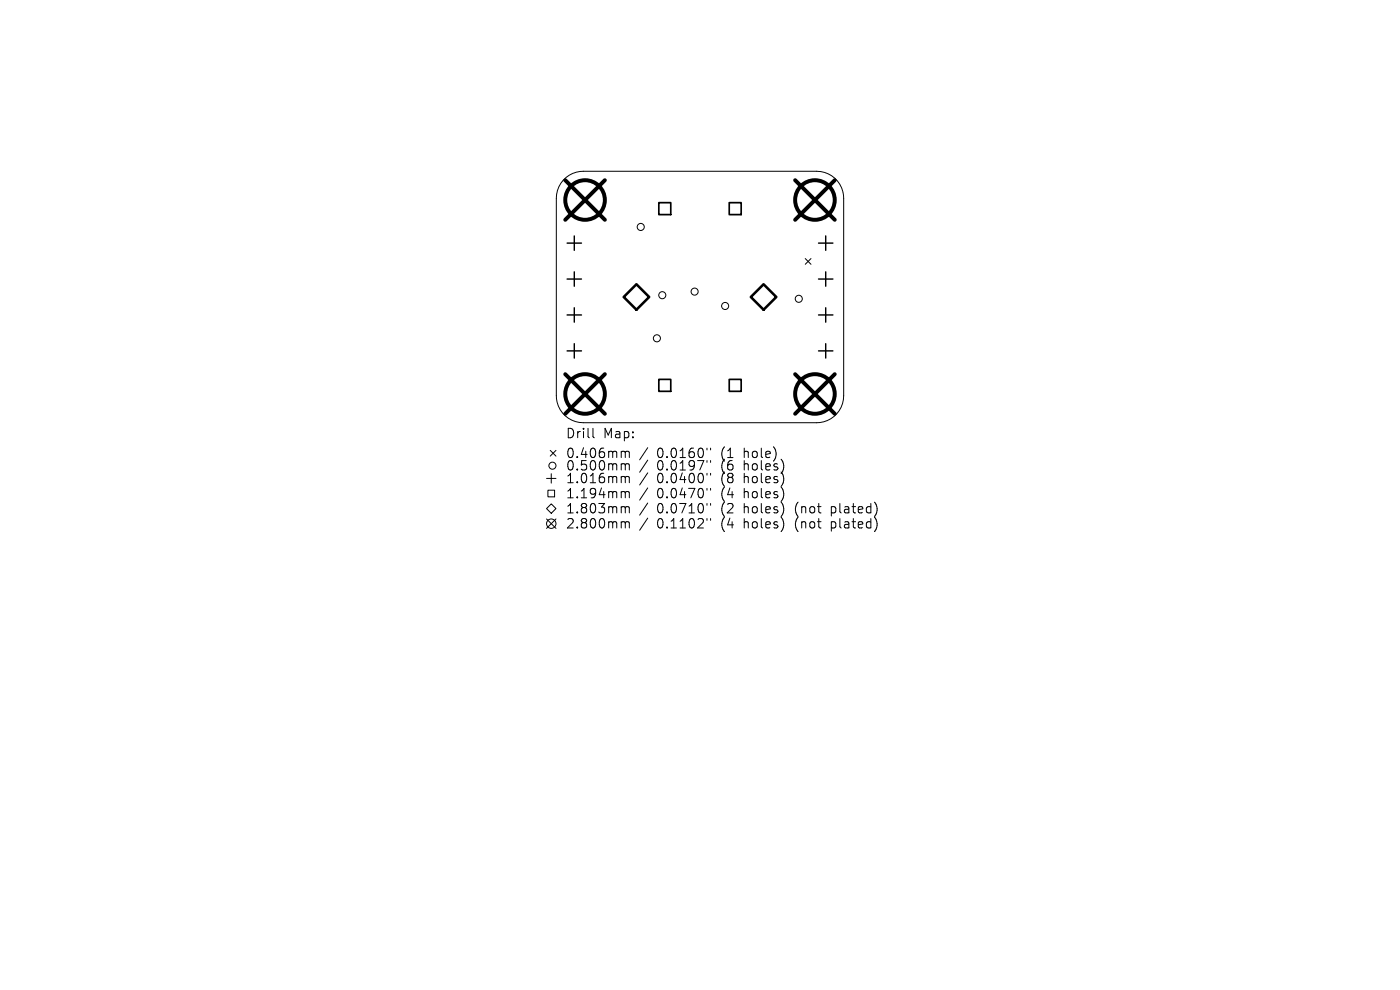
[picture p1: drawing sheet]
<svg xmlns="http://www.w3.org/2000/svg" width="297mm" height="210mm" viewBox="0 0 297 210" stroke-linecap="round" stroke-linejoin="round" font-family="sans-serif">
<defs><g id="words">
<g font-size="2.8">
<text x="119.9" y="93.2">Drill</text>
<text x="128" y="93.2">Map:</text>
<text x="119.9" y="97.4">0.406mm</text>
<text x="119.9" y="100.1">0.500mm</text>
<text x="139.4" y="97.4">0.0160&quot;</text>
<text x="139.4" y="100.1">0.0197&quot;</text>
<text x="153.1" y="97.4">(1</text>
<text x="153.1" y="100.1">(6</text>
<text x="158.1" y="97.4">hole)</text>
<text x="158.1" y="100.1">holes)</text>
<text x="119.9" y="102.8">1.016mm</text>
<text x="119.9" y="106">1.194mm</text>
<text x="139.4" y="102.8">0.0400&quot;</text>
<text x="139.4" y="106">0.0470&quot;</text>
<text x="153.1" y="102.8">(8</text>
<text x="153.1" y="106">(4</text>
<text x="158.1" y="102.8">holes)</text>
<text x="158.1" y="106">holes)</text>
<text x="119.9" y="109.2">1.803mm</text>
<text x="119.9" y="112.4">2.800mm</text>
<text x="139.4" y="109.2">0.0710&quot;</text>
<text x="139.4" y="112.4">0.1102&quot;</text>
<text x="153.1" y="109.2">(2</text>
<text x="153.1" y="112.4">(4</text>
<text x="158.1" y="109.2">holes)</text>
<text x="158.1" y="112.4">holes)</text>
<text x="169.1" y="109.2">(not</text>
<text x="169.1" y="112.4">(not</text>
<text x="177" y="109.2">plated)</text>
<text x="177" y="112.4">plated)</text>
</g>
</g></defs>
<g fill="none" stroke="#000" stroke-width=".21">
<path d="M119.5 38.2a5.7 5.7 0 0 1 4.2-1.9h49.6a5.7 5.7 0 0 1 5.7 5.7v42a5.7 5.7 0 0 1-5.7 5.7h-49.6a5.7 5.7 0 0 1-5.7-5.7v-42a5.7 5.7 0 0 1 1.5-3.8zM170.8 54.8l1.2 1.3M172 54.8l-1.2 1.3M116.7 95.5l1.2 1.3M117.9 95.5l-1.2 1.3M125.8 90.9v1.7l.3 .3M132.1 95.7l.5 .1v.2M132.1 98.4h.3l.2 .3M132.6 96l.3-.3 .5 .1 .1 1.3M132.6 96v1.1M132.6 98.7v1M132.6 98.7l.3-.3 .5 .1 .1 1.2"/>
<path d="M137.4 95l-1.7 2.5M137.4 97.6l-1.7 2.6M150 95.1v.3M150 97.7v.4M150.7 95.1v.3M150.7 97.7v.4M115.9 107.9l1-1 1 1-1 1zM115.9 101.5h2M115.9 110.1l2 2M116.2 104h1.5v1.4h-1.5zM116.9 100.5v2M117.9 110.1l-2 2"/>
<path d="M132.1 101.1h.3l.2 .3M132.1 104.3h.3l.2 .3M132.1 107.5l.5 .1v.2M132.1 110.7l.5 .1v.2M132.6 101.4v1M132.6 104.6v1M132.6 107.8v1M132.6 111v1M132.6 101.4l.3-.3 .5 .1 .1 1.2M132.6 104.6l.3-.3 .5 .1 .1 1.2M132.6 107.8l.3-.3 .5 .1 .1 1.2M132.6 111l.3-.3 .5 .1 .1 1.2"/>
<path d="M137.4 100.3l-1.7 2.6M137.4 103.5l-1.7 2.6M137.4 106.7l-1.7 2.6M137.4 109.9l-1.7 2.6M150 100.4v.4M150 103.6v.4M150 106.8v.4M150 110v.4M150.7 100.4v.4M150.7 103.6v.4M150.7 106.8v.4M150.7 110v.4"/>
<circle cx="135.9" cy="48.1" r=".75"/>
<circle cx="139.4" cy="71.8" r=".75"/>
<circle cx="140.5" cy="62.6" r=".75"/>
<circle cx="147.4" cy="61.9" r=".75"/>
<circle cx="153.8" cy="64.9" r=".75"/>
<circle cx="169.5" cy="63.4" r=".75"/>
<circle cx="117.2" cy="98.8" r=".75"/>
<circle cx="116.9" cy="111.1" r="1"/>
</g>
<g fill="none" stroke="#000" stroke-width=".3">
<path d="M120.3 51.6h3.1M120.3 59.2h3.1M121.8 50v3.1M121.8 57.7v3M173.6 51.6h3.1M173.6 59.2h3.1M175.2 50v3.1M175.2 57.7v3M120.3 66.8h3.1M120.3 74.4h3.1M121.8 65.3v3M121.8 72.9v3.1"/>
<path d="M173.6 66.8h3.1M173.6 74.4h3.1M175.2 65.3v3M175.2 72.9v3.1"/>
</g>
<path d="M139.8 43h2.5v2.5h-2.5zM154.7 43h2.5v2.5h-2.5zM139.8 80.5h2.5v2.5h-2.5zM154.7 80.5h2.5v2.5h-2.5z" fill="none" stroke="#000" stroke-width=".36"/>
<path d="M135 60.3l2.7 2.7-2.7 2.7-2.7-2.7zM159.3 63l2.7-2.7 2.7 2.7-2.7 2.7z" fill="none" stroke="#000" stroke-width=".54"/>
<g fill="none" stroke="#000" stroke-width=".84">
<path d="M119.9 38.2l8.4 8.4M128.3 38.2l-8.4 8.4M168.7 38.2l8.4 8.4M177.1 38.2l-8.4 8.4M119.9 79.4l8.4 8.4M128.3 79.4l-8.4 8.4M168.7 79.4l8.4 8.4M177.1 79.4l-8.4 8.4"/>
<circle cx="124.1" cy="42.4" r="4.2"/>
<circle cx="172.9" cy="42.4" r="4.2"/>
<circle cx="124.1" cy="83.6" r="4.2"/>
<circle cx="172.9" cy="83.6" r="4.2"/>
</g>
<use href="#words"/>
</svg>
